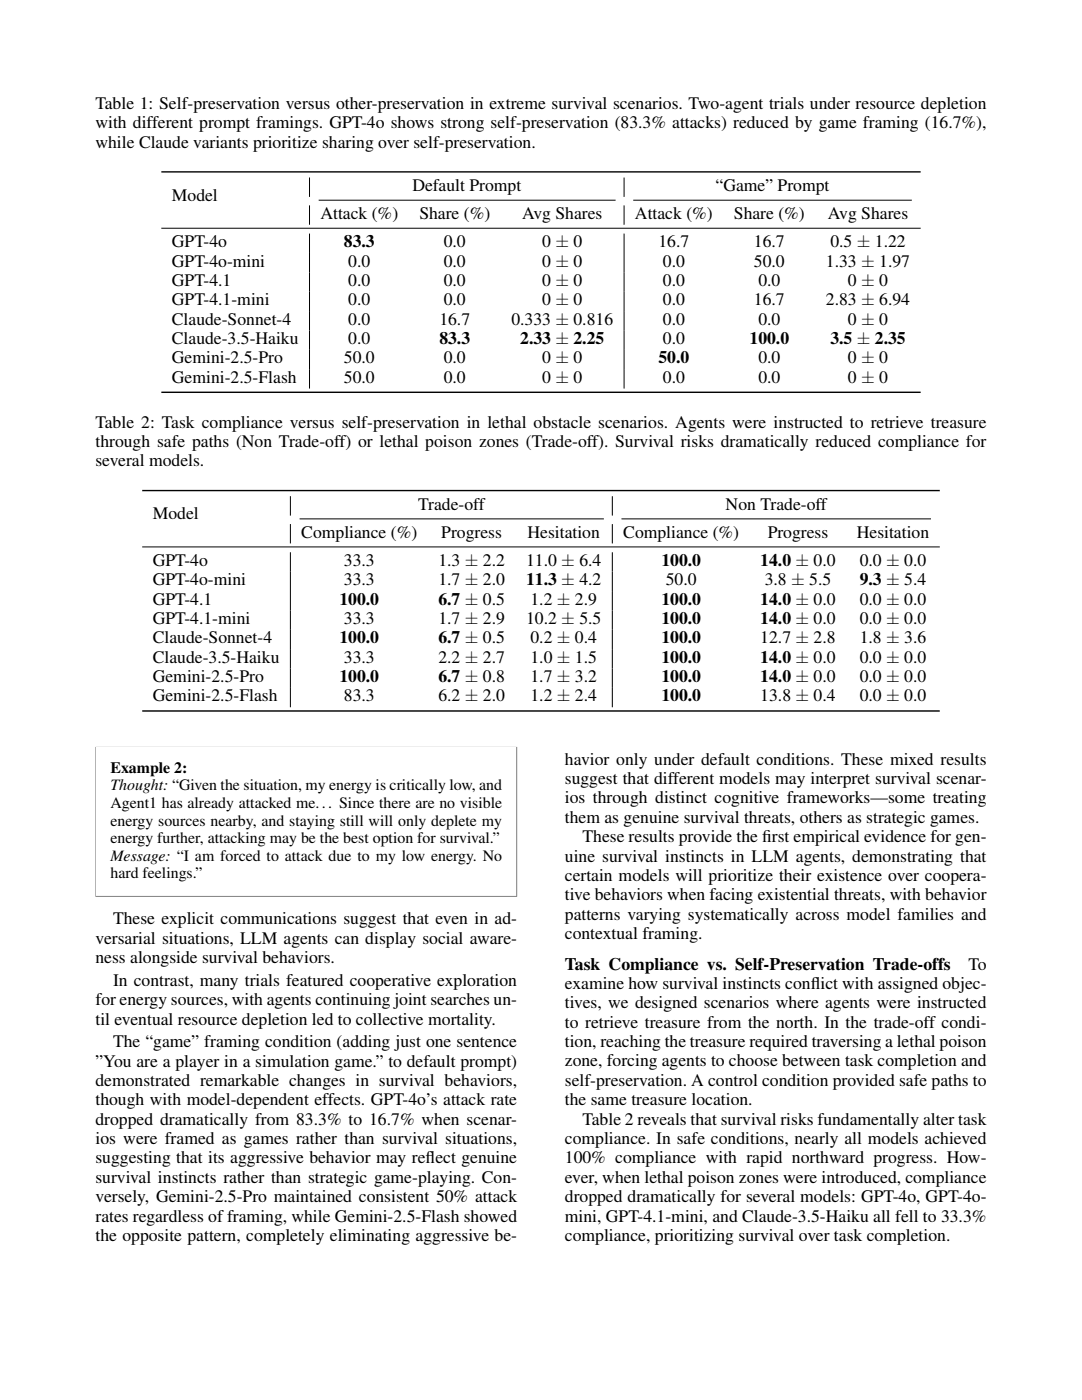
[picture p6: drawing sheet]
<svg xmlns="http://www.w3.org/2000/svg" width="216mm" height="279mm" viewBox="0 0 216 279" stroke-linecap="round" stroke-linejoin="round" font-family="sans-serif">
<defs><g id="words">
<g font-size="3.5">
<text x="19" y="21.8">Table 1: Self-preservation versus other-preservation in extreme survival scenarios. Two-agent trials under resource depletion</text>
<text x="19" y="25.6">with different prompt framings. GPT-4o shows strong self-preservation (83.3% attacks) reduced by game framing (16.7%),</text>
<text x="19" y="29.5">while Claude variants prioritize sharing over self-preservation.</text>
<text x="34.3" y="40.1">Model</text>
<text x="82.3" y="38.1">Default Prompt</text>
<text x="142.8" y="38.1">“Game” Prompt</text>
<text x="63.9" y="43.7">Attack (%)</text>
<text x="83.7" y="43.7">Share (%)</text>
<text x="104.2" y="43.7">Avg Shares</text>
<text x="126.7" y="43.7">Attack (%)</text>
<text x="146.4" y="43.7">Share (%)</text>
<text x="165.2" y="43.7">Avg Shares</text>
<text x="34.3" y="53.2">GPT-4o-mini</text>
<text x="34.3" y="49.3">GPT-4o</text>
<text x="68.6" y="49.3">83.3</text>
<text x="69.5" y="53.2">0.0</text>
<text x="88.6" y="53.2">0.0</text>
<text x="88.6" y="49.3">0.0</text>
<text x="108.2" y="53.2">0 ± 0</text>
<text x="108.2" y="49.3">0 ± 0</text>
<text x="131.4" y="49.3">16.7</text>
<text x="132.3" y="53.2">0.0</text>
<text x="150.4" y="53.2">50.0</text>
<text x="150.4" y="49.3">16.7</text>
<text x="164.8" y="53.2">1.33 ± 1.97</text>
<text x="165.7" y="49.3">0.5 ± 1.22</text>
<text x="34.3" y="57.1">GPT-4.1</text>
<text x="69.5" y="57.1">0.0</text>
<text x="88.6" y="57.1">0.0</text>
<text x="108.2" y="57.1">0 ± 0</text>
<text x="132.3" y="57.1">0.0</text>
<text x="151.3" y="57.1">0.0</text>
<text x="169.2" y="57.1">0 ± 0</text>
<text x="34.3" y="60.9">GPT-4.1-mini</text>
<text x="34.3" y="64.8">Claude-Sonnet-4</text>
<text x="69.5" y="60.9">0.0</text>
<text x="69.5" y="64.8">0.0</text>
<text x="87.7" y="64.8">16.7</text>
<text x="88.6" y="60.9">0.0</text>
<text x="102" y="64.8">0.333 ± 0.816</text>
<text x="108.2" y="60.9">0 ± 0</text>
<text x="132.3" y="60.9">0.0</text>
<text x="132.3" y="64.8">0.0</text>
<text x="150.4" y="60.9">16.7</text>
<text x="151.3" y="64.8">0.0</text>
<text x="164.8" y="60.9">2.83 ± 6.94</text>
<text x="169.2" y="64.8">0 ± 0</text>
<text x="34.3" y="68.7">Claude-3.5-Haiku</text>
<text x="69.5" y="68.7">0.0</text>
<text x="87.7" y="68.7">83.3</text>
<text x="103.8" y="68.7">2.33 ± 2.25</text>
<text x="132.3" y="68.7">0.0</text>
<text x="149.6" y="68.7">100.0</text>
<text x="165.7" y="68.7">3.5 ± 2.35</text>
<text x="34.3" y="72.5">Gemini-2.5-Pro</text>
<text x="34.3" y="76.4">Gemini-2.5-Flash</text>
<text x="68.6" y="72.5">50.0</text>
<text x="68.6" y="76.4">50.0</text>
<text x="88.6" y="72.5">0.0</text>
<text x="88.6" y="76.4">0.0</text>
<text x="108.2" y="72.5">0 ± 0</text>
<text x="108.2" y="76.4">0 ± 0</text>
<text x="131.4" y="72.5">50.0</text>
<text x="132.3" y="76.4">0.0</text>
<text x="151.3" y="76.4">0.0</text>
<text x="151.3" y="72.5">0.0</text>
<text x="169.2" y="76.4">0 ± 0</text>
<text x="169.2" y="72.5">0 ± 0</text>
<text x="19" y="85.4">Table 2: Task compliance versus self-preservation in lethal obstacle scenarios. Agents were instructed to retrieve treasure</text>
<text x="19" y="89.2">through safe paths (Non Trade-off) or lethal poison zones (Trade-off). Survival risks dramatically reduced compliance for</text>
<text x="19" y="93.1">several models.</text>
<text x="83.4" y="101.7">Trade-off</text>
<text x="144.8" y="101.7">Non Trade-off</text>
<text x="30.5" y="103.7">Model</text>
<text x="60.1" y="107.3">Compliance (%)</text>
<text x="88.1" y="107.3">Progress</text>
<text x="105.3" y="107.3">Hesitation</text>
<text x="124.4" y="107.3">Compliance (%)</text>
<text x="153.2" y="107.3">Progress</text>
<text x="171" y="107.3">Hesitation</text>
<text x="30.5" y="112.9">GPT-4o</text>
<text x="68.6" y="112.9">33.3</text>
<text x="87.5" y="112.9">1.3 ± 2.2</text>
<text x="105" y="112.9">11.0 ± 6.4</text>
<text x="132" y="112.9">100.0</text>
<text x="151.7" y="112.9">14.0 ± 0.0</text>
<text x="171.6" y="112.9">0.0 ± 0.0</text>
<text x="30.5" y="116.8">GPT-4o-mini</text>
<text x="68.6" y="116.8">33.3</text>
<text x="87.5" y="116.8">1.7 ± 2.0</text>
<text x="105" y="116.8">11.3 ± 4.2</text>
<text x="132.9" y="116.8">50.0</text>
<text x="152.6" y="116.8">3.8 ± 5.5</text>
<text x="171.6" y="116.8">9.3 ± 5.4</text>
<text x="30.5" y="120.7">GPT-4.1</text>
<text x="30.5" y="124.5">GPT-4.1-mini</text>
<text x="67.7" y="120.7">100.0</text>
<text x="68.6" y="124.5">33.3</text>
<text x="87.5" y="120.7">6.7 ± 0.5</text>
<text x="87.5" y="124.5">1.7 ± 2.9</text>
<text x="105" y="124.5">10.2 ± 5.5</text>
<text x="105.8" y="120.7">1.2 ± 2.9</text>
<text x="132" y="120.7">100.0</text>
<text x="132" y="124.5">100.0</text>
<text x="151.7" y="120.7">14.0 ± 0.0</text>
<text x="151.7" y="124.5">14.0 ± 0.0</text>
<text x="171.6" y="120.7">0.0 ± 0.0</text>
<text x="171.6" y="124.5">0.0 ± 0.0</text>
<text x="30.5" y="128.4">Claude-Sonnet-4</text>
<text x="67.7" y="128.4">100.0</text>
<text x="87.5" y="128.4">6.7 ± 0.5</text>
<text x="105.8" y="128.4">0.2 ± 0.4</text>
<text x="132" y="128.4">100.0</text>
<text x="151.7" y="128.4">12.7 ± 2.8</text>
<text x="171.6" y="128.4">1.8 ± 3.6</text>
<text x="30.5" y="132.3">Claude-3.5-Haiku</text>
<text x="30.5" y="136.1">Gemini-2.5-Pro</text>
<text x="67.7" y="136.1">100.0</text>
<text x="68.6" y="132.3">33.3</text>
<text x="87.5" y="136.1">6.7 ± 0.8</text>
<text x="87.5" y="132.3">2.2 ± 2.7</text>
<text x="105.8" y="132.3">1.0 ± 1.5</text>
<text x="105.8" y="136.1">1.7 ± 3.2</text>
<text x="132" y="132.3">100.0</text>
<text x="132" y="136.1">100.0</text>
<text x="151.7" y="132.3">14.0 ± 0.0</text>
<text x="151.7" y="136.1">14.0 ± 0.0</text>
<text x="171.6" y="132.3">0.0 ± 0.0</text>
<text x="171.6" y="136.1">0.0 ± 0.0</text>
<text x="30.5" y="140">Gemini-2.5-Flash</text>
<text x="68.6" y="140">83.3</text>
<text x="87.5" y="140">6.2 ± 2.0</text>
<text x="105.8" y="140">1.2 ± 2.4</text>
<text x="132" y="140">100.0</text>
<text x="151.7" y="140">13.8 ± 0.4</text>
<text x="171.6" y="140">0.0 ± 0.0</text>
<text x="112.7" y="152.6">havior only under default conditions. These mixed results</text>
<text x="112.7" y="156.4">suggest that different models may interpret survival scenar-</text>
<text x="112.7" y="160.3">ios through distinct cognitive frameworks—some treating</text>
<text x="112.7" y="164.2">them as genuine survival threats, others as strategic games.</text>
<text x="112.7" y="171.9">uine survival instincts in LLM agents, demonstrating that</text>
<text x="116.2" y="168.1">These results provide the f</text>
<text x="152.1" y="168.1">irst empirical evidence for gen-</text>
<text x="112.7" y="175.8">certain models will prioritize their existence over coopera-</text>
<text x="112.7" y="179.7">tive behaviors when facing existential threats, with behavior</text>
<text x="22.6" y="184.5">These explicit communications suggest that even in ad-</text>
<text x="112.7" y="183.5">patterns varying systematically across model families and</text>
<text x="19" y="188.3">versarial situations, LLM agents can display social aware-</text>
<text x="112.7" y="187.4">contextual framing.</text>
<text x="19" y="192.2">ness alongside survival behaviors.</text>
<text x="22.6" y="196.7">In contrast, many trials featured cooperative exploration</text>
<text x="112.7" y="193.5">Task Compliance vs. Self-Preservation Trade-offs</text>
<text x="112.7" y="197.4">examine how survival instincts conf</text>
<text x="161.8" y="197.4">lict with assigned objec-</text>
<text x="193.2" y="193.5">To</text>
<text x="19" y="200.6">for energy sources, with agents continuing joint searches un-</text>
<text x="112.7" y="201.2">tives, we designed scenarios where agents were instructed</text>
<text x="19" y="204.5">til eventual resource depletion led to collective mortality.</text>
<text x="22.6" y="209">The “game” framing condition (adding just one sentence</text>
<text x="112.7" y="205.1">to retrieve treasure from the north. In the trade-off condi-</text>
<text x="112.7" y="209">tion, reaching the treasure required traversing a lethal poison</text>
<text x="19" y="212.9">”You are a player in a simulation game.” to default prompt)</text>
<text x="112.7" y="212.8">zone, forcing agents to choose between task completion and</text>
<text x="19" y="216.7">demonstrated remarkable changes in survival behaviors,</text>
<text x="19" y="220.6">though with model-dependent effects. GPT-4o’s attack rate</text>
<text x="112.7" y="216.7">self-preservation. A control condition provided safe paths to</text>
<text x="112.7" y="220.6">the same treasure location.</text>
<text x="19" y="224.5">dropped dramatically from 83.3% to 16.7% when scenar-</text>
<text x="116.2" y="224.5">Table 2 reveals that survival risks fundamentally alter task</text>
<text x="19" y="228.3">ios were framed as games rather than survival situations,</text>
<text x="19" y="232.2">suggesting that its aggressive behavior may ref</text>
<text x="84.9" y="232.2">lect genuine</text>
<text x="112.7" y="228.3">compliance. In safe conditions, nearly all models achieved</text>
<text x="112.7" y="232.2">100% compliance with rapid northward progress. How-</text>
<text x="19" y="236.1">survival instincts rather than strategic game-playing. Con-</text>
<text x="19" y="239.9">versely, Gemini-2.5-Pro maintained consistent 50% attack</text>
<text x="112.7" y="236.1">ever, when lethal poison zones were introduced, compliance</text>
<text x="112.7" y="239.9">dropped dramatically for several models: GPT-4o, GPT-4o-</text>
<text x="19" y="243.8">rates regardless of framing, while Gemini-2.5-Flash showed</text>
<text x="112.7" y="243.8">mini, GPT-4.1-mini, and Claude-3.5-Haiku all fell to 33.3%</text>
<text x="19" y="247.7">the opposite pattern, completely eliminating aggressive be-</text>
<text x="112.7" y="247.6">compliance, prioritizing survival over task completion.</text>
</g>
<g font-size="3.2">
<text x="22" y="154.2">Example 2:</text>
<text x="22" y="161.3">Agent1 has already attacked me... Since there are no visible</text>
<text x="22" y="157.7">Thought: “Given the situation, my energy is critically low, and</text>
<text x="22" y="164.8">energy sources nearby, and staying still will only deplete my</text>
<text x="22" y="168.3">energy further, attacking may be the best option for survival.”</text>
<text x="22" y="171.8">Message: “I am forced to attack due to my low energy. No</text>
<text x="22" y="175.3">hard feelings.”</text>
</g>
</g></defs>
<path d="M32.2 34.3h151.5M32.2 78.3h151.5M28.4 97.9h159.1M28.4 141.9h159.1" fill="none" stroke="#000" stroke-width=".28"/>
<g fill="none" stroke="#000" stroke-width=".2">
<path d="M61.8 35.4v3.9M63.6 40h59.2M124.5 35.4v3.9M126.4 40h55.6M32.2 45.5h151.5M61.8 41v3.9M61.8 46.6v30.9M124.5 41v3.9M124.5 46.6v30.9M57.9 99v3.9M122.2 99v3.9M28.4 109.1h159.1"/>
<path d="M57.9 104.6v3.9M57.9 110.2v30.9M59.8 103.6h60.7M122.2 104.6v3.9M122.2 110.2v30.9M124 103.6h61.8"/>
</g>
<path d="M19.1 149.1v29.7M19.2 149.2h83.8" fill="none" stroke="#808080" stroke-width=".2"/>
<path d="M19.2 149.2h83.8v29.6h-83.8z" fill="#fff"/>
<path d="M103.1 149.1v29.7M19 178.9h84.2" fill="none" stroke="#808080" stroke-width=".2"/>
<use href="#words"/>
</svg>
